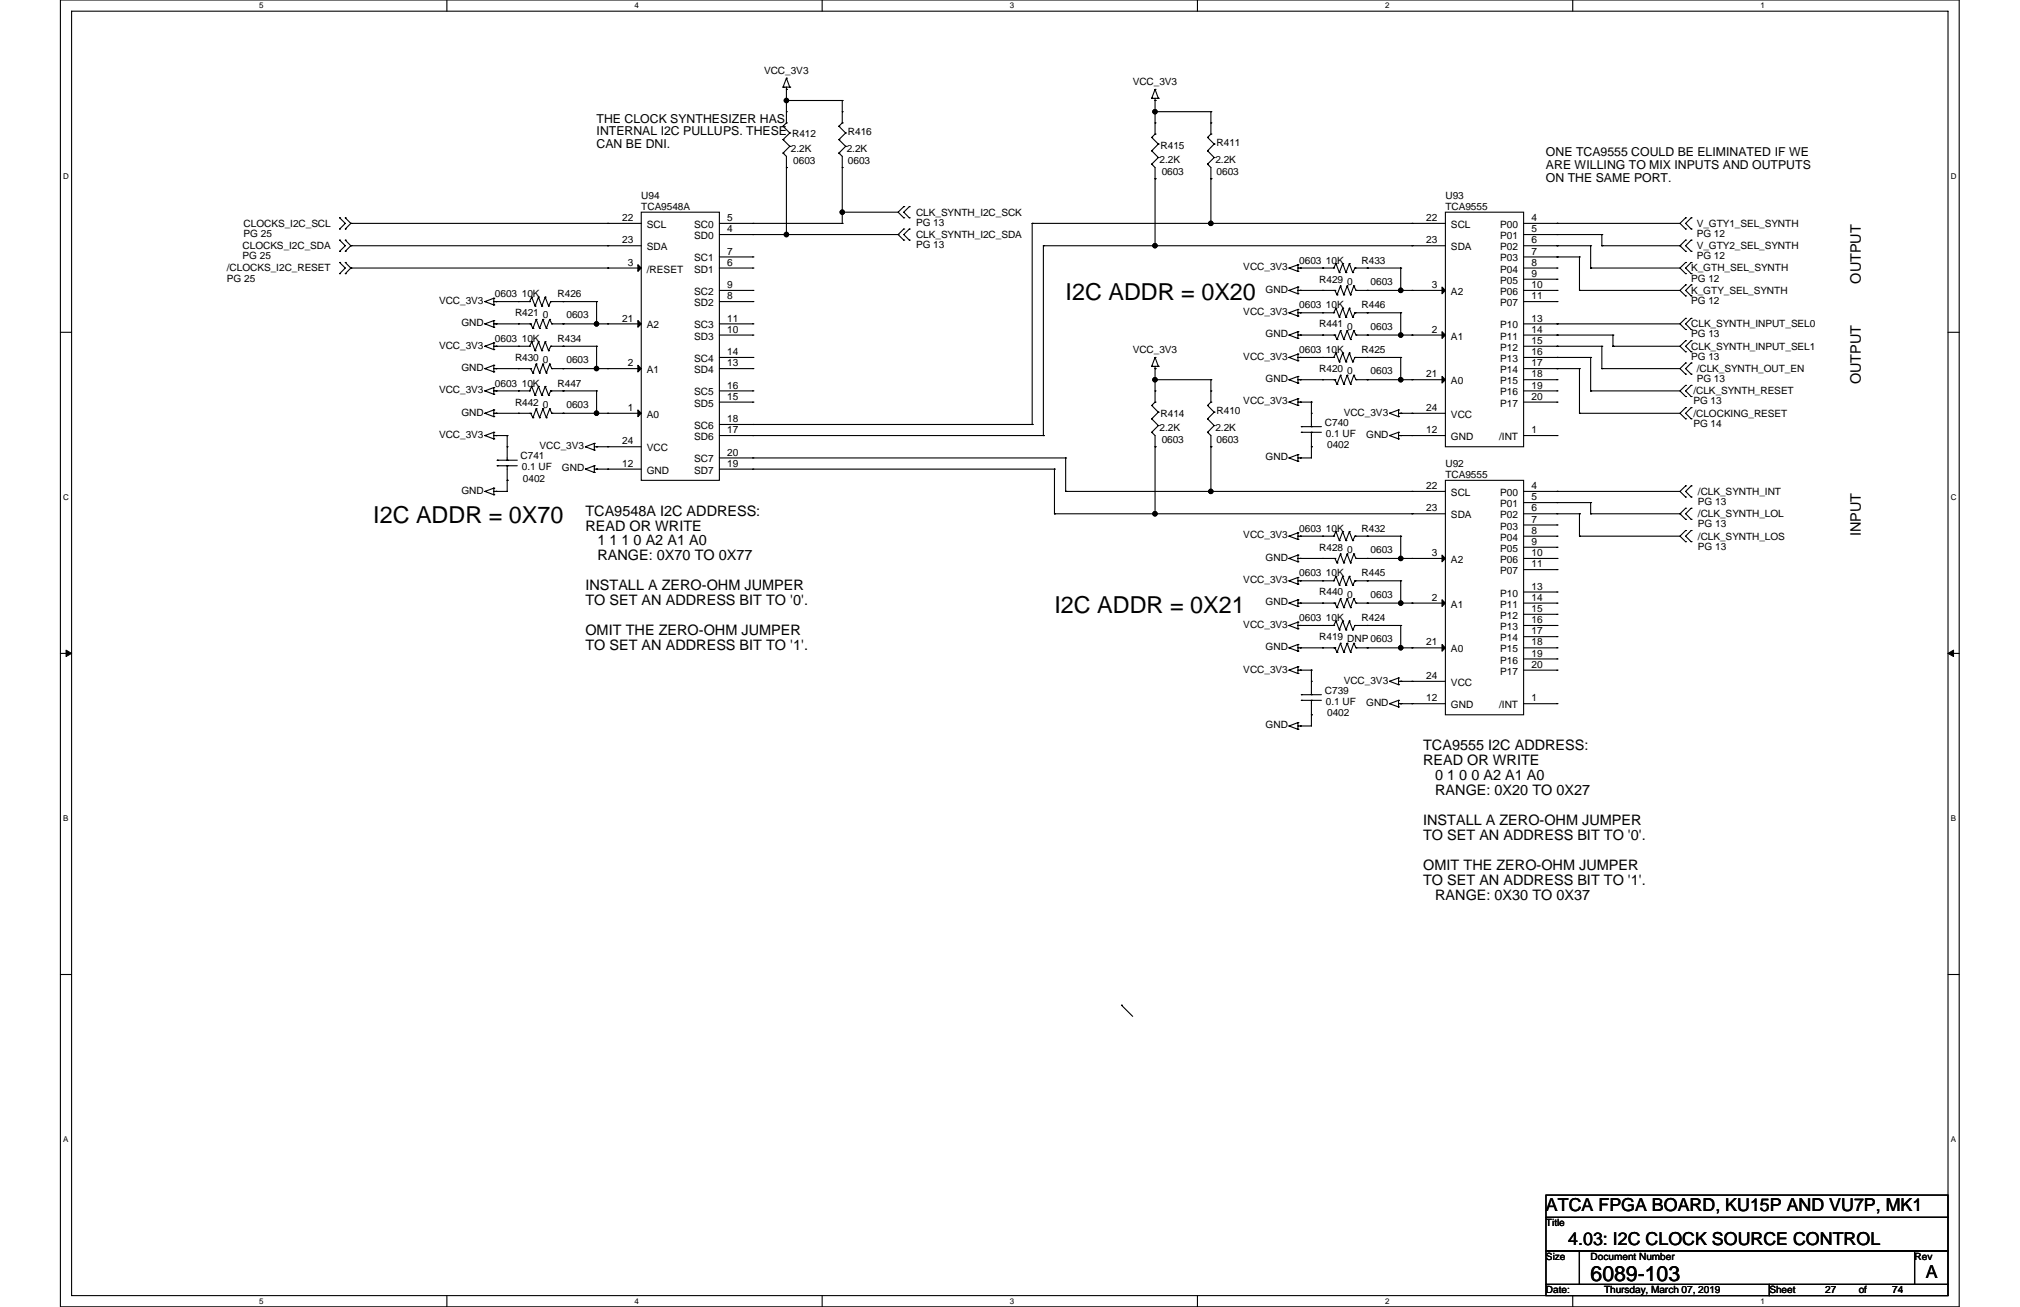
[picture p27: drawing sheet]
<svg xmlns="http://www.w3.org/2000/svg" width="432mm" height="279mm" viewBox="0 0 432 279" stroke-linecap="round" stroke-linejoin="round" font-family="sans-serif">
<defs><g id="words">
<g font-size="5">
<text x="227.8" y="64.2">I2C ADDR = 0X20</text>
<text x="79.8" y="111.9">I2C ADDR = 0X70</text>
<text x="225.4" y="131">I2C ADDR = 0X21</text>
</g>
<text font-size="4.5" x="340" y="273.9">6089-103</text>
<g font-size="3.8">
<text x="330.5" y="258.9">ATCA FPGA BOARD, KU15P AND VU7P, MK1</text>
<text x="335.2" y="266.1">4.03: I2C CLOCK SOURCE CONTROL</text>
<text x="411.6" y="273.2">A</text>
</g>
<g font-size="3.1">
<text x="397.8" y="60.6" transform="rotate(-90 397.8 60.6)">OUTPUT</text>
<text x="397.8" y="82.1" transform="rotate(-90 397.8 82.1)">OUTPUT</text>
<text x="125.1" y="110.2">TCA9548A I2C ADDRESS:</text>
<text x="125.1" y="113.4">READ OR WRITE</text>
<text x="127.7" y="116.6">1 1 1 0 A2 A1 A0</text>
<text x="127.7" y="119.8">RANGE: 0X70 TO 0X77</text>
<text x="397.8" y="114.6" transform="rotate(-90 397.8 114.6)">INPUT</text>
<text x="125.1" y="126.2">INSTALL A ZERO-OHM JUMPER</text>
<text x="125.1" y="129.4">TO SET AN ADDRESS BIT TO '0'.</text>
<text x="125.1" y="135.8">OMIT THE ZERO-OHM JUMPER</text>
<text x="125.1" y="139">TO SET AN ADDRESS BIT TO '1'.</text>
<text x="304.2" y="160.4">TCA9555 I2C ADDRESS:</text>
<text x="304.2" y="163.6">READ OR WRITE</text>
<text x="306.8" y="166.8">0 1 0 0 A2 A1 A0</text>
<text x="306.8" y="169.9">RANGE: 0X20 TO 0X27</text>
<text x="304.2" y="176.3">INSTALL A ZERO-OHM JUMPER</text>
<text x="304.2" y="179.5">TO SET AN ADDRESS BIT TO '0'.</text>
<text x="304.2" y="185.9">OMIT THE ZERO-OHM JUMPER</text>
<text x="304.2" y="189.1">TO SET AN ADDRESS BIT TO '1'.</text>
<text x="306.8" y="192.3">RANGE: 0X30 TO 0X37</text>
</g>
<g font-size="2.6">
<text x="127.5" y="26.2">THE CLOCK SYNTHESIZER HAS</text>
<text x="127.5" y="28.9">INTERNAL I2C PULLUPS. THESE</text>
<text x="127.5" y="31.6">CAN BE DNI.</text>
<text x="330.5" y="33.4">ONE TCA9555 COULD BE ELIMINATED IF WE</text>
<text x="330.5" y="36.1">ARE WILLING TO MIX INPUTS AND OUTPUTS</text>
<text x="330.5" y="38.8">ON THE SAME PORT.</text>
</g>
<g font-size="2.2">
<text x="133" y="47.2">22</text>
<text x="155.4" y="47.2">5</text>
<text x="304.9" y="47.2">22</text>
<text x="327.4" y="47.2">4</text>
<text x="133" y="52">23</text>
<text x="138.3" y="53.5">SDA</text>
<text x="138.3" y="48.7">SCL</text>
<text x="148.4" y="51.1">SD0</text>
<text x="148.4" y="48.7">SC0</text>
<text x="155.4" y="49.6">4</text>
<text x="304.9" y="52">23</text>
<text x="310.2" y="53.5">SDA</text>
<text x="310.2" y="48.7">SCL</text>
<text x="320.7" y="51.1">P01</text>
<text x="320.7" y="48.7">P00</text>
<text x="320.7" y="53.5">P02</text>
<text x="327.4" y="49.6">5</text>
<text x="327.4" y="52">6</text>
<text x="134.2" y="56.8">3</text>
<text x="138.3" y="58.3">/RESET</text>
<text x="148.4" y="58.3">SD1</text>
<text x="148.4" y="55.9">SC1</text>
<text x="155.4" y="56.8">6</text>
<text x="155.4" y="54.4">7</text>
<text x="320.7" y="55.9">P03</text>
<text x="320.7" y="58.3">P04</text>
<text x="327.4" y="54.4">7</text>
<text x="327.4" y="59.2">9</text>
<text x="327.4" y="56.8">8</text>
<text x="148.4" y="65.4">SD2</text>
<text x="148.4" y="63.1">SC2</text>
<text x="155.4" y="64">8</text>
<text x="155.4" y="61.6">9</text>
<text x="306.1" y="61.6">3</text>
<text x="310.2" y="63.1">A2</text>
<text x="320.7" y="60.7">P05</text>
<text x="320.7" y="65.4">P07</text>
<text x="320.7" y="63.1">P06</text>
<text x="327.4" y="64">11</text>
<text x="327.4" y="61.6">10</text>
<text x="133" y="68.7">21</text>
<text x="138.3" y="70.2">A2</text>
<text x="148.4" y="70.2">SC3</text>
<text x="155.4" y="71.1">10</text>
<text x="155.4" y="68.7">11</text>
<text x="306.1" y="71.1">2</text>
<text x="320.7" y="70.2">P10</text>
<text x="327.4" y="71.1">14</text>
<text x="327.4" y="68.7">13</text>
<text x="148.4" y="72.6">SD3</text>
<text x="148.4" y="77.4">SC4</text>
<text x="155.4" y="75.9">14</text>
<text x="310.2" y="72.6">A1</text>
<text x="320.7" y="72.6">P11</text>
<text x="320.7" y="77.4">P13</text>
<text x="320.7" y="75">P12</text>
<text x="327.4" y="75.9">16</text>
<text x="327.4" y="73.5">15</text>
<text x="134.2" y="78.3">2</text>
<text x="138.3" y="79.8">A1</text>
<text x="148.4" y="79.8">SD4</text>
<text x="155.4" y="78.3">13</text>
<text x="155.4" y="83.1">16</text>
<text x="304.9" y="80.7">21</text>
<text x="310.2" y="82.1">A0</text>
<text x="320.7" y="82.1">P15</text>
<text x="320.7" y="79.8">P14</text>
<text x="327.4" y="80.7">18</text>
<text x="327.4" y="78.3">17</text>
<text x="327.4" y="83.1">19</text>
<text x="134.2" y="87.8">1</text>
<text x="138.3" y="89.3">A0</text>
<text x="148.4" y="86.9">SD5</text>
<text x="148.4" y="84.5">SC5</text>
<text x="155.4" y="85.4">15</text>
<text x="304.9" y="87.8">24</text>
<text x="310.2" y="89.3">VCC</text>
<text x="320.7" y="86.9">P17</text>
<text x="320.7" y="84.5">P16</text>
<text x="327.4" y="85.4">20</text>
<text x="133" y="95">24</text>
<text x="148.4" y="94.1">SD6</text>
<text x="148.4" y="91.7">SC6</text>
<text x="155.4" y="92.6">17</text>
<text x="155.4" y="90.2">18</text>
<text x="304.9" y="92.6">12</text>
<text x="310.2" y="94.1">GND</text>
<text x="320.4" y="94.1">/INT</text>
<text x="327.4" y="92.6">1</text>
<text x="133" y="99.8">12</text>
<text x="138.3" y="96.5">VCC</text>
<text x="138.3" y="101.3">GND</text>
<text x="148.4" y="101.3">SD7</text>
<text x="148.4" y="98.9">SC7</text>
<text x="155.4" y="99.8">19</text>
<text x="155.4" y="97.4">20</text>
<text x="304.9" y="104.5">22</text>
<text x="310.2" y="106">SCL</text>
<text x="320.7" y="106">P00</text>
<text x="327.4" y="106.9">5</text>
<text x="327.4" y="104.5">4</text>
<text x="304.9" y="109.3">23</text>
<text x="310.2" y="110.8">SDA</text>
<text x="320.7" y="108.4">P01</text>
<text x="320.7" y="113.2">P03</text>
<text x="320.7" y="110.8">P02</text>
<text x="327.4" y="111.7">7</text>
<text x="327.4" y="109.3">6</text>
<text x="306.1" y="118.9">3</text>
<text x="320.7" y="118">P05</text>
<text x="320.7" y="115.6">P04</text>
<text x="327.4" y="116.5">9</text>
<text x="327.4" y="114.1">8</text>
<text x="327.4" y="118.9">10</text>
<text x="310.2" y="120.4">A2</text>
<text x="320.7" y="122.7">P07</text>
<text x="320.7" y="120.4">P06</text>
<text x="327.4" y="121.3">11</text>
<text x="306.1" y="128.4">2</text>
<text x="310.2" y="129.9">A1</text>
<text x="320.7" y="129.9">P11</text>
<text x="320.7" y="127.5">P10</text>
<text x="327.4" y="128.4">14</text>
<text x="327.4" y="126">13</text>
<text x="327.4" y="130.8">15</text>
<text x="304.9" y="138">21</text>
<text x="320.7" y="134.7">P13</text>
<text x="320.7" y="132.3">P12</text>
<text x="320.7" y="137.1">P14</text>
<text x="327.4" y="133.2">16</text>
<text x="327.4" y="138">18</text>
<text x="327.4" y="135.6">17</text>
<text x="310.2" y="139.5">A0</text>
<text x="320.7" y="139.5">P15</text>
<text x="320.7" y="141.8">P16</text>
<text x="327.4" y="142.7">20</text>
<text x="327.4" y="140.4">19</text>
<text x="304.9" y="145.1">24</text>
<text x="304.9" y="149.9">12</text>
<text x="310.2" y="146.6">VCC</text>
<text x="320.7" y="144.2">P17</text>
<text x="327.4" y="149.9">1</text>
<text x="310.2" y="151.4">GND</text>
<text x="320.4" y="151.4">/INT</text>
</g>
<g font-size="2.1">
<text x="163.3" y="15.8">VCC_3V3</text>
<text x="242.1" y="18.2">VCC_3V3</text>
<text x="169.3" y="29.4">R412</text>
<text x="181.3" y="28.9">R416</text>
<text x="169.1" y="32.5">2.2K</text>
<text x="169.5" y="35.1">0603</text>
<text x="181" y="32.5">2.2K</text>
<text x="181.3" y="35.1">0603</text>
<text x="247.9" y="34.9">2.2K</text>
<text x="248.1" y="31.8">R415</text>
<text x="259.8" y="34.9">2.2K</text>
<text x="260" y="31.3">R411</text>
<text x="248.3" y="37.5">0603</text>
<text x="260" y="37.5">0603</text>
<text x="137.1" y="42.5">U94</text>
<text x="137.1" y="44.9">TCA9548A</text>
<text x="195.8" y="46.1">CLK_SYNTH_I2C_SCK</text>
<text x="309" y="42.5">U93</text>
<text x="309" y="44.9">TCA9555</text>
<text x="51.8" y="53.3">CLOCKS_I2C_SDA</text>
<text x="52.1" y="48.5">CLOCKS_I2C_SCL</text>
<text x="52.1" y="50.6">PG 25</text>
<text x="195.8" y="50.9">CLK_SYNTH_I2C_SDA</text>
<text x="195.8" y="53">PG 13</text>
<text x="195.8" y="48.3">PG 13</text>
<text x="362.7" y="48.5">V_GTY1_SEL_SYNTH</text>
<text x="362.7" y="50.6">PG 12</text>
<text x="362.7" y="53.3">V_GTY2_SEL_SYNTH</text>
<text x="48.5" y="58">/CLOCKS_I2C_RESET</text>
<text x="51.8" y="55.4">PG 25</text>
<text x="265.8" y="57.8">VCC_3V3</text>
<text x="277.7" y="56.4">0603</text>
<text x="283.4" y="56.4">10K</text>
<text x="291.1" y="56.4">R433</text>
<text x="361.5" y="58">K_GTH_SEL_SYNTH</text>
<text x="362.7" y="55.4">PG 12</text>
<text x="48.5" y="60.2">PG 25</text>
<text x="93.9" y="65">VCC_3V3</text>
<text x="105.8" y="63.5">0603</text>
<text x="111.5" y="63.5">10K</text>
<text x="119.2" y="63.5">R426</text>
<text x="270.5" y="62.6">GND</text>
<text x="277.7" y="65.9">0603</text>
<text x="282" y="60.4">R429</text>
<text x="283.4" y="65.9">10K</text>
<text x="288" y="60.9">0</text>
<text x="291.1" y="65.9">R446</text>
<text x="293" y="60.9">0603</text>
<text x="361.5" y="60.2">PG 12</text>
<text x="361.5" y="62.8">K_GTY_SEL_SYNTH</text>
<text x="361.5" y="65">PG 12</text>
<text x="98.6" y="69.7">GND</text>
<text x="110.1" y="67.6">R421</text>
<text x="116.1" y="68.1">0</text>
<text x="121.1" y="68.1">0603</text>
<text x="265.8" y="67.4">VCC_3V3</text>
<text x="282" y="70">R441</text>
<text x="288" y="70.5">0</text>
<text x="293" y="70.5">0603</text>
<text x="361.5" y="70">CLK_SYNTH_INPUT_SEL0</text>
<text x="93.9" y="74.5">VCC_3V3</text>
<text x="105.8" y="73.1">0603</text>
<text x="110.1" y="77.1">R430</text>
<text x="111.5" y="73.1">10K</text>
<text x="116.1" y="77.6">0</text>
<text x="119.2" y="73.1">R434</text>
<text x="121.1" y="77.6">0603</text>
<text x="242.1" y="75.5">VCC_3V3</text>
<text x="265.8" y="76.9">VCC_3V3</text>
<text x="270.5" y="72.1">GND</text>
<text x="277.7" y="75.5">0603</text>
<text x="283.4" y="75.5">10K</text>
<text x="291.1" y="75.5">R425</text>
<text x="361.5" y="72.1">PG 13</text>
<text x="361.5" y="74.8">CLK_SYNTH_INPUT_SEL1</text>
<text x="361.5" y="76.9">PG 13</text>
<text x="98.6" y="79.3">GND</text>
<text x="105.8" y="82.6">0603</text>
<text x="111.5" y="82.6">10K</text>
<text x="119.2" y="82.6">R447</text>
<text x="270.5" y="81.7">GND</text>
<text x="282" y="79.5">R420</text>
<text x="288" y="80">0</text>
<text x="293" y="80">0603</text>
<text x="362.7" y="79.5">/CLK_SYNTH_OUT_EN</text>
<text x="362.7" y="81.7">PG 13</text>
<text x="93.9" y="84.1">VCC_3V3</text>
<text x="98.6" y="88.8">GND</text>
<text x="110.1" y="86.7">R442</text>
<text x="116.1" y="87.2">0</text>
<text x="121.1" y="87.2">0603</text>
<text x="248.1" y="89.1">R414</text>
<text x="260" y="88.6">R410</text>
<text x="265.8" y="86.4">VCC_3V3</text>
<text x="287.3" y="88.8">VCC_3V3</text>
<text x="362" y="84.3">/CLK_SYNTH_RESET</text>
<text x="362" y="86.4">PG 13</text>
<text x="362" y="89.1">/CLOCKING_RESET</text>
<text x="93.9" y="93.6">VCC_3V3</text>
<text x="247.9" y="92.2">2.2K</text>
<text x="248.3" y="94.8">0603</text>
<text x="259.8" y="92.2">2.2K</text>
<text x="260" y="94.8">0603</text>
<text x="283.2" y="91">C740</text>
<text x="283.4" y="93.4">0.1 UF</text>
<text x="283.7" y="95.8">0402</text>
<text x="292" y="93.6">GND</text>
<text x="362" y="91.2">PG 14</text>
<text x="111.3" y="98.1">C741</text>
<text x="111.5" y="100.5">0.1 UF</text>
<text x="115.3" y="96">VCC_3V3</text>
<text x="120.1" y="100.8">GND</text>
<text x="270.5" y="98.4">GND</text>
<text x="309" y="99.8">U92</text>
<text x="98.6" y="105.6">GND</text>
<text x="111.8" y="102.9">0402</text>
<text x="309" y="102.2">TCA9555</text>
<text x="362.9" y="105.8">/CLK_SYNTH_INT</text>
<text x="362.9" y="107.9">PG 13</text>
<text x="277.7" y="113.7">0603</text>
<text x="283.4" y="113.7">10K</text>
<text x="291.1" y="113.7">R432</text>
<text x="362.9" y="110.6">/CLK_SYNTH_LOL</text>
<text x="362.9" y="112.7">PG 13</text>
<text x="265.8" y="115.1">VCC_3V3</text>
<text x="270.5" y="119.9">GND</text>
<text x="282" y="117.7">R428</text>
<text x="288" y="118.2">0</text>
<text x="293" y="118.2">0603</text>
<text x="362.9" y="115.3">/CLK_SYNTH_LOS</text>
<text x="362.9" y="117.5">PG 13</text>
<text x="265.8" y="124.7">VCC_3V3</text>
<text x="277.7" y="123.2">0603</text>
<text x="283.4" y="123.2">10K</text>
<text x="291.1" y="123.2">R445</text>
<text x="270.5" y="129.4">GND</text>
<text x="282" y="127.3">R440</text>
<text x="288" y="127.8">0</text>
<text x="293" y="127.8">0603</text>
<text x="265.8" y="134.2">VCC_3V3</text>
<text x="277.7" y="132.8">0603</text>
<text x="282" y="136.8">R419 DNP 0603</text>
<text x="283.4" y="132.8">10K</text>
<text x="291.1" y="132.8">R424</text>
<text x="265.8" y="143.8">VCC_3V3</text>
<text x="270.5" y="139">GND</text>
<text x="283.2" y="148.3">C739</text>
<text x="287.3" y="146.1">VCC_3V3</text>
<text x="270.5" y="155.7">GND</text>
<text x="283.4" y="150.7">0.1 UF</text>
<text x="283.7" y="153.1">0402</text>
<text x="292" y="150.9">GND</text>
<text x="330.5" y="262.2">Title</text>
<text x="330.5" y="269.3">Size</text>
<text x="340" y="269.3">Document Number</text>
<text x="409.3" y="269.3">Rev</text>
<text x="330.5" y="276.5">Date:</text>
<text x="342.9" y="276.5">Thursday, March 07, 2019</text>
<text x="378.2" y="276.5">Sheet</text>
<text x="390.2" y="276.5">27</text>
<text x="397.3" y="276.5">of</text>
<text x="404.5" y="276.5">74</text>
</g>
<g font-size="1.7">
<text x="55.4" y="1.8">5</text>
<text x="135.6" y="1.8">4</text>
<text x="215.9" y="1.8">3</text>
<text x="296.1" y="1.8">2</text>
<text x="376.3" y="1.8">1</text>
<text x="13.5" y="38.2">D</text>
<text x="417" y="38.2">D</text>
<text x="13.5" y="106.9">C</text>
<text x="417" y="106.9">C</text>
<text x="13.5" y="175.5">B</text>
<text x="417" y="175.5">B</text>
<text x="13.5" y="244.2">A</text>
<text x="417" y="244.2">A</text>
<text x="55.4" y="278.7">5</text>
<text x="135.6" y="278.7">4</text>
<text x="215.9" y="278.7">3</text>
<text x="296.1" y="278.7">2</text>
<text x="376.3" y="278.7">1</text>
</g>
</g></defs>
<path d="M12.9 0h405.9v279.4h-405.9zM15.3 2.4h401.1v274.6h-401.1z" fill="none" stroke="#000" stroke-width=".23"/>
<g fill="#fff">
<path d="M55.4 .3h.9v1.8h-.9z"/>
<path d="M55.4 277.2h.9v1.9h-.9z"/>
</g>
<path d="M95.5 0v2.4M95.5 277v2.4" fill="none" stroke="#000" stroke-width=".23"/>
<g fill="#fff">
<path d="M135.6 .3h1v1.8h-1z"/>
<path d="M135.6 277.2h1v1.9h-1z"/>
</g>
<path d="M175.7 0v2.4M175.7 277v2.4" fill="none" stroke="#000" stroke-width=".23"/>
<g fill="#fff">
<path d="M215.9 .3h.9v1.8h-.9z"/>
<path d="M215.9 277.2h.9v1.9h-.9z"/>
</g>
<path d="M256 0v2.4M256 277v2.4" fill="none" stroke="#000" stroke-width=".23"/>
<g fill="#fff">
<path d="M296.1 .3h.9v1.8h-.9z"/>
<path d="M296.1 277.2h.9v1.9h-.9z"/>
</g>
<path d="M336.2 0v2.4M336.2 277v2.4" fill="none" stroke="#000" stroke-width=".23"/>
<g fill="#fff">
<path d="M376.3 .3h.9v1.8h-.9z"/>
<path d="M376.3 277.2h.9v1.9h-.9z"/>
<path d="M13.5 36.7h1.3v1.9h-1.3z"/>
<path d="M417 36.7h1.3v1.9h-1.3z"/>
<path d="M13.5 105.3h1.3v1.9h-1.3z"/>
<path d="M417 105.3h1.3v1.9h-1.3z"/>
</g>
<path d="M12.9 71h2.4M416.4 71h2.4" fill="none" stroke="#000" stroke-width=".23"/>
<g fill="#fff">
<path d="M13.5 174h1.1v1.9h-1.1z"/>
<path d="M417 174h1.1v1.9h-1.1z"/>
</g>
<path d="M12.9 139.7h2.4M416.4 139.7h2.4" fill="none" stroke="#000" stroke-width=".23"/>
<path d="M14.1 139v1.4l1.2-.7zM416.4 139.7l1.2 .7v-1.4z" fill="#000" stroke="#000" stroke-width=".21"/>
<g fill="#fff">
<path d="M13.5 242.6h1.1v1.9h-1.1z"/>
<path d="M417 242.6h1.1v1.9h-1.1z"/>
</g>
<g fill="none" stroke="#000" stroke-width=".23">
<path d="M167.4 18.6h.1M167.4 18.6h1.4M168.1 19.1h.1M168.1 16.7h.1M168.1 18.6v7.7M168.1 16.7l.7 1.9M168.1 16.7l-.7 1.9M168.8 18.6h.1M246.9 19.1h.1M246.9 19.1l.7 1.9M246.9 19.1l-.7 1.9M167.4 32.7h.1"/>
<path d="M167.4 29.8h.1M167.4 27h.1M167.4 32.7l.7 .7v16.7M167.4 29.8l1.4 1.5M167.4 27l1.4 1.4M168.1 35.8h.1M168.1 23.9h.1M168.1 26.3h.1M168.1 26.3l-.7 .7M168.1 21.5h.1M168.1 21.5h11.9M168.8 31.3h.1"/>
<path d="M168.8 28.4h.1M168.8 31.3l-1.4 1.4M168.8 28.4l-1.4 1.4M179.3 32.7h.1M179.3 29.8h.1M179.3 27h.1M179.3 32.7l.7 .7v14.4M179.3 29.8l1.5 1.5M179.3 27l1.5 1.4M180 35.8h.1M180 23.9h.1M180 26.3h.1"/>
<path d="M180 26.3l-.7 .7M180 21.5h.1M180 21.5v4.8M180.8 31.3h.1M180.8 28.4h.1M180.8 31.3l-1.5 1.4M180.8 28.4l-1.5 1.4M246.2 21h.1M246.2 21h1.4M246.2 35.1h.1M246.2 32.2h.1M246.2 29.4h.1"/>
<path d="M246.2 35.1l.7 .7v16.7M246.2 32.2l1.4 1.5M246.2 29.4l1.4 1.4M246.9 21.5h.1M246.9 21v7.7M246.9 28.7h.1M246.9 28.7l-.7 .7M246.9 38.2h.1M246.9 26.3h.1M246.9 23.9h.1M246.9 23.9h11.9M247.6 21h.1"/>
<path d="M247.6 33.7h.1M247.6 30.8h.1M247.6 33.7l-1.4 1.4M247.6 30.8l-1.4 1.4M258.1 35.1h.1M258.1 32.2h.1M258.1 29.4h.1M258.1 35.1l.7 .7v12M258.1 32.2l1.4 1.5M258.1 29.4l1.4 1.4M258.8 28.7h.1M258.8 38.2h.1"/>
<path d="M258.8 26.3h.1M258.8 23.9h.1M258.8 28.7l-.7 .7M258.8 23.9v4.8M259.5 33.7h.1M259.5 30.8h.1M259.5 33.7l-1.4 1.4M259.5 30.8l-1.4 1.4M72.6 49h.1M72.6 46.6h.1M72.6 53.7h.1M72.6 51.3h.1"/>
<path d="M72.6 58.5h.1M72.6 56.1h.1M72.6 46.6l1.2 1.2-1.2 1.2M72.6 51.3l1.2 1.2-1.2 1.2M72.6 56.1l1.2 1.2-1.2 1.2M73.8 46.6h.1M73.8 49h.1M73.8 51.3h.1M73.8 53.7h.1M73.8 56.1h.1M73.8 58.5h.1M73.8 46.6l1.2 1.2"/>
<path d="M73.8 51.3l1.2 1.2M73.8 56.1l1.2 1.2M75 47.8h.1M75 52.5h.1M75 47.8h62.1M75 47.8l-1.2 1.2M75 52.5l-1.2 1.2M75 57.3l-1.2 1.2M75 57.3h.1M75 57.3h62.1M129.9 52.5h.1M129.9 47.8h.1"/>
<path d="M129.9 57.3h.1M137.1 45.4h16.7v57.3h-16.7zM137.1 52.5h-62.1M153.8 57.3h7.2M153.8 50.1h38.2M153.8 54.9h7.2M153.8 47.8h26.2M161 50.1h.1M161 57.3h.1M161 47.8h.1M161 54.9h.1M168.1 50.1h.1"/>
<path d="M180 47.8h.1M180 45.4h.1M180 45.4h12M192 50.1l1.2 1.2M192 45.4l1.2 1.2M192 50.1h.1M193.2 49h.1M193.2 51.3h.1M193.2 44.2h.1M193.2 46.6h.1M193.2 49l-1.2 1.1M193.2 44.2l-1.2 1.2"/>
<path d="M194.4 51.3h.1M194.4 49h.1M194.4 46.6h.1M194.4 44.2h.1M194.4 49l-1.2 1.1 1.2 1.2M194.4 44.2l-1.2 1.2 1.2 1.2M220.6 47.8h.1M220.6 47.8h88.4M220.6 47.8v42.9M223 52.5h.1M223 52.5v40.6M246.9 52.5h.1"/>
<path d="M258.8 47.8h.1M275.5 57.3h.1M275.5 57.3l2 .7M277.5 56.6h.1M277.5 58h.1M277.5 56.6v1.4M277.5 56.6l-2 .7M277.9 57.3h.1M282.7 57.3h.1M285.1 57.3h.1M285.1 57.3h-7.6M285.6 56.3h.1"/>
<path d="M285.6 56.3l.7 2M285.6 56.3l-.5 1M286.3 58.3h.1M287 56.3h.1M287 56.3l.7 2M287 56.3l-.7 2M287.7 58.3h.1M288.4 56.3h.1M288.4 56.3l.8 2M288.4 56.3l-.7 2M289.2 58.3h.1M289.6 57.3h.1"/>
<path d="M289.6 57.3h9.8M289.6 57.3l-.4 1M292.3 57.3h.1M299.4 57.3h.1M299.4 57.3v4.8M301.8 52.5h.1M301.8 47.8h.1M309 45.4h16.7v50.1h-16.7zM309 52.5h-86M325.7 57.3h7.1M325.7 50.1h16.7M325.7 59.7h7.1"/>
<path d="M325.7 47.8h33.4M325.7 52.5h14.3M332.8 50.1h.1M332.8 54.9h.1M332.8 59.7h.1M332.8 47.8h.1M332.8 52.5h.1M332.8 57.3h.1M337.6 54.9h-11.9M337.6 54.9h.1M337.6 54.9v7.2M340 52.5h.1"/>
<path d="M340 57.3h.1M340 57.3h19.1M340 52.5v4.8M342.4 50.1h.1M342.4 52.5h.1M342.4 52.5h16.7M342.4 50.1v2.4M359.1 47.8l1.2 1.2M359.1 52.5l1.2 1.2M359.1 57.3l1.2 1.2M359.1 52.5h.1M360.3 46.6h.1"/>
<path d="M360.3 49h.1M360.3 51.3h.1M360.3 53.7h.1M360.3 56.1h.1M360.3 58.5h.1M360.3 46.6l-1.2 1.2M360.3 51.3l-1.2 1.2M360.3 56.1l-1.2 1.2M361.5 49h.1M361.5 46.6h.1M361.5 53.7h.1M361.5 51.3h.1"/>
<path d="M361.5 58.5h.1M361.5 56.1h.1M361.5 46.6l-1.2 1.2 1.2 1.2M361.5 51.3l-1.2 1.2 1.2 1.2M361.5 56.1l-1.2 1.2 1.2 1.2M103.7 64.5h.1M103.7 69.2h.1M103.7 74h.1M103.7 78.8h.1M103.7 64.5l1.9 .7M103.7 69.2l1.9 .8M103.7 74l1.9 .7"/>
<path d="M103.7 78.8l1.9 .7M105.6 63.8h.1M105.6 65.2h.1M105.6 68.5h.1M105.6 70h.1M105.6 73.3h.1M105.6 74.7h.1M105.6 78.1h.1M105.6 79.5h.1M105.6 63.8v1.4M105.6 68.5v1.5M105.6 73.3v1.4"/>
<path d="M105.6 78.1v1.4M105.6 64.5h7.6M105.6 63.8l-1.9 .7M105.6 69.2h7.8M105.6 68.5l-1.9 .7M105.6 74h7.6M105.6 73.3l-1.9 .7M105.6 78.1l-1.9 .7M106 64.5h.1M106 69.2h.1M106 74h.1M106 78.8h.1"/>
<path d="M110.8 69.2h.1M110.8 78.8h.1M110.8 74h.1M110.8 64.5h.1M113.2 74h.1M113.2 64.5h.1M113.4 69.2h.1M113.4 78.8h.1M113.4 78.8h-7.8M113.4 69.2l.5 1M113.4 78.8l.5 1M113.7 73.1h.1"/>
<path d="M113.7 63.5h.1M113.7 73.1l.7 1.9M113.7 73.1l-.5 .9M113.7 63.5l.7 1.9M113.7 63.5l-.5 1M113.9 79.8h.1M113.9 70.2h.1M114.4 75h.1M114.4 65.4h.1M114.6 68.3h.1M114.6 77.8h.1M114.6 68.3l-.7 1.9"/>
<path d="M114.6 68.3l.7 1.9M114.6 77.8l-.7 2M114.6 77.8l.7 2M115.1 73.1h.1M115.1 73.1l.7 1.9M115.1 73.1l-.7 1.9M115.1 63.5h.1M115.1 63.5l.7 1.9M115.1 63.5l-.7 1.9M115.3 70.2h.1M115.3 79.8h.1M115.8 75h.1"/>
<path d="M115.8 65.4h.1M116.1 68.3h.1M116.1 77.8h.1M116.1 68.3l-.8 1.9M116.1 68.3l.7 1.9M116.1 77.8l-.8 2M116.1 77.8l.7 2M116.5 73.1h.1M116.5 63.5h.1M116.5 73.1l.8 1.9M116.5 73.1l-.7 1.9M116.5 63.5l.8 1.9"/>
<path d="M116.5 63.5l-.7 1.9M116.8 70.2h.1M116.8 79.8h.1M117.3 75h.1M117.3 65.4h.1M117.5 77.8h.1M117.5 77.8l-.7 2M117.5 77.8l.5 1M117.5 68.3h.1M117.5 68.3l-.7 1.9M117.5 68.3l.5 .9M117.7 74h.1"/>
<path d="M117.7 74h9.8M117.7 74l-.4 1M117.7 64.5h.1M117.7 64.5h9.8M117.7 64.5l-.4 .9M118 69.2h.1M118 78.8h.1M118 69.2h19.1M118 78.8h19.1M120.4 69.2h.1M120.4 78.8h.1M120.4 74h.1"/>
<path d="M120.4 64.5h.1M127.5 69.2h.1M127.5 74h.1M127.5 78.8h.1M127.5 74v4.8M127.5 64.5h.1M127.5 64.5v4.7M129.9 78.8h.1M129.9 69.2h.1M153.8 64.5h7.2M153.8 69.2h7.2M153.8 78.8h7.2"/>
<path d="M153.8 62.1h7.2M153.8 71.6h7.2M153.8 76.4h7.2M161 64.5h.1M161 71.6h.1M161 78.8h.1M161 62.1h.1M161 69.2h.1M161 76.4h.1M246.2 78.3h.1M246.2 78.3h1.4M246.9 78.8h.1"/>
<path d="M246.9 76.4h.1M246.9 78.3v7.7M246.9 76.4l.7 1.9M246.9 76.4l-.7 1.9M247.6 78.3h.1M275.5 62.1h.1M275.5 66.9h.1M275.5 71.6h.1M275.5 76.4h.1M275.5 62.1l2 .7M275.5 66.9l2 .7M275.5 71.6l2 .7"/>
<path d="M275.5 76.4l2 .7M277.5 61.4h.1M277.5 62.8h.1M277.5 66.1h.1M277.5 67.6h.1M277.5 70.9h.1M277.5 72.3h.1M277.5 75.7h.1M277.5 77.1h.1M277.5 61.4v1.4M277.5 66.1v1.5M277.5 70.9v1.4"/>
<path d="M277.5 75.7v1.4M277.5 61.4l-2 .7M277.5 66.1l-2 .8M277.5 70.9l-2 .7M277.5 75.7l-2 .7M277.9 62.1h.1M277.9 66.9h.1M277.9 71.6h.1M277.9 76.4h.1M282.7 62.1h.1M282.7 71.6h.1M282.7 76.4h.1"/>
<path d="M282.7 66.9h.1M285.1 66.9h.1M285.1 76.4h.1M285.1 66.9h-7.6M285.1 76.4h-7.6M285.3 71.6h.1M285.3 71.6h-7.8M285.3 71.6l.5 1M285.3 62.1h.1M285.3 62.1h-7.8M285.3 62.1l.5 .9M285.6 65.9h.1"/>
<path d="M285.6 65.9l.7 1.9M285.6 65.9l-.5 1M285.6 75.5h.1M285.6 75.5l.7 1.9M285.6 75.5l-.5 .9M285.8 72.6h.1M285.8 63h.1M286.3 77.4h.1M286.3 67.8h.1M286.5 70.7h.1M286.5 70.7l-.7 1.9M286.5 70.7l.8 1.9"/>
<path d="M286.5 61.1h.1M286.5 61.1l-.7 1.9M286.5 61.1l.8 1.9M287 65.9h.1M287 65.9l.7 1.9M287 65.9l-.7 1.9M287 75.5h.1M287 75.5l.7 1.9M287 75.5l-.7 1.9M287.3 72.6h.1M287.3 63h.1M287.7 67.8h.1"/>
<path d="M287.7 77.4h.1M288 70.7h.1M288 70.7l-.7 1.9M288 70.7l.7 1.9M288 61.1h.1M288 61.1l-.7 1.9M288 61.1l.7 1.9M288.4 75.5h.1M288.4 65.9h.1M288.4 75.5l.8 1.9M288.4 75.5l-.7 1.9M288.4 65.9l.8 1.9"/>
<path d="M288.4 65.9l-.7 1.9M288.7 72.6h.1M288.7 63h.1M289.2 67.8h.1M289.2 77.4h.1M289.4 70.7h.1M289.4 70.7l-.7 1.9M289.4 70.7l.5 .9M289.4 61.1h.1M289.4 61.1l-.7 1.9M289.4 61.1l.5 1M289.6 66.9h.1"/>
<path d="M289.6 66.9l-.4 .9M289.6 76.4h.1M289.6 76.4l-.4 1M289.9 71.6h.1M289.9 62.1h19.1M289.9 71.6h19.1M289.9 62.1h.1M292.3 62.1h.1M292.3 71.6h.1M292.3 76.4h.1M292.3 66.9h.1M299.4 62.1h.1"/>
<path d="M299.4 66.9h.1M299.4 71.6h.1M299.4 76.4h.1M299.4 66.9h-9.8M299.4 76.4h-9.8M299.4 66.9v4.7M299.4 76.4v4.8M301.8 71.6h.1M301.8 62.1h.1M325.7 64.5h7.1M325.7 62.1h7.1M325.7 71.6h19.1"/>
<path d="M325.7 76.4h14.3M332.8 64.5h.1M332.8 71.6h.1M332.8 76.4h.1M332.8 62.1h.1M332.8 69.2h.1M332.8 74h.1M332.8 78.8h.1M337.6 78.8h-11.9M337.6 78.8h.1M337.6 62.1h.1M337.6 62.1h21.5"/>
<path d="M337.6 78.8v9.5M340 76.4h.1M340 76.4v7.2M342.4 74h-16.7M342.4 74h.1M342.4 78.8h.1M342.4 78.8h16.7M342.4 74v4.8M344.8 71.6h.1M344.8 74h.1M344.8 74h14.3M344.8 71.6v2.4"/>
<path d="M359.1 69.2h-33.4M359.1 62.1l1.2 1.2M359.1 78.8l1.2 1.2M359.1 69.2l1.2 1.2M359.1 74l1.2 1.2M360.3 60.9h.1M360.3 63.3h.1M360.3 77.6h.1M360.3 80h.1M360.3 68.1h.1M360.3 70.4h.1M360.3 72.8h.1"/>
<path d="M360.3 75.2h.1M360.3 60.9l-1.2 1.2M360.3 77.6l-1.2 1.2M360.3 68.1l-1.2 1.1M360.3 72.8l-1.2 1.2M361.5 63.3h.1M361.5 60.9h.1M361.5 80h.1M361.5 77.6h.1M361.5 70.4h.1M361.5 68.1h.1M361.5 75.2h.1"/>
<path d="M361.5 72.8h.1M361.5 60.9l-1.2 1.2 1.2 1.2M361.5 77.6l-1.2 1.2 1.2 1.2M361.5 68.1l-1.2 1.1 1.2 1.2M361.5 72.8l-1.2 1.2 1.2 1.2M103.7 83.6h.1M103.7 88.3h.1M103.7 93.1h.1M103.7 83.6l1.9 .7M103.7 88.3l1.9 .8M103.7 93.1l1.9 .7M105.6 82.8h.1"/>
<path d="M105.6 84.3h.1M105.6 87.6h.1M105.6 89.1h.1M105.6 93.8h.1M105.6 92.4h.1M105.6 82.8v1.5M105.6 87.6v1.5M105.6 92.4v1.4M105.6 83.6h7.6M105.6 82.8l-1.9 .8M105.6 88.3h7.8M105.6 87.6l-1.9 .7"/>
<path d="M105.6 92.4l-1.9 .7M106 83.6h.1M106 88.3h.1M106 93.1h.1M106.3 99.6h.1M106.3 98.4h.1M106.3 99.6h4.3M106.3 98.4h4.3M108.4 93.1h.1M108.4 93.1h-2.8M108.4 93.1v5.3M108.4 98.4h.1"/>
<path d="M108.4 99.6h.1M108.4 99.6v5.5h-2.8M108.4 95.5h.1M110.8 88.3h.1M110.8 83.6h.1M113.2 83.6h.1M113.4 88.3h.1M113.4 88.3l.5 1M113.7 82.6h.1M113.7 82.6l.7 1.9M113.7 82.6l-.5 1M113.9 89.3h.1"/>
<path d="M114.4 84.5h.1M114.6 87.4h.1M114.6 87.4l-.7 1.9M114.6 87.4l.7 1.9M115.1 82.6h.1M115.1 82.6l.7 1.9M115.1 82.6l-.7 1.9M115.3 89.3h.1M115.8 84.5h.1M116.1 87.4h.1M116.1 87.4l-.8 1.9M116.1 87.4l.7 1.9"/>
<path d="M116.5 82.6h.1M116.5 82.6l.8 1.9M116.5 82.6l-.7 1.9M116.8 89.3h.1M117.3 84.5h.1M117.5 87.4h.1M117.5 87.4l-.7 1.9M117.5 87.4l.5 .9M117.7 83.6h.1M117.7 83.6h9.8M117.7 83.6l-.4 .9M118 88.3h.1"/>
<path d="M118 88.3h19.1M120.4 88.3h.1M120.4 83.6h.1M125.1 95.5h.1M125.1 95.5l1.9 .7M127 96.2h.1M127 94.8h.1M127 99.6h.1M127 94.8v1.4M127 99.6v1.4M127 94.8l-1.9 .7M127 99.6l-1.9 .7"/>
<path d="M127.5 95.5h.1M127.5 83.6h.1M127.5 88.3h.1M127.5 83.6v4.7M129.9 88.3h.1M129.9 95.5h.1M137.1 95.5h-10.1M153.8 83.6h7.2M153.8 86h7.2M153.8 90.7h66.8M161 86h.1M161 93.1h.1"/>
<path d="M161 83.6h.1M161 90.7h.1M161 97.9h.1M220.6 90.7h.1M223 93.1h.1M223 93.1h-69.2M227.8 97.9h.1M227.8 97.9h-74M227.8 97.9v7.2M246.2 92.4h.1M246.2 89.5h.1M246.2 86.7h.1"/>
<path d="M246.2 92.4l.7 .7v16.7M246.2 89.5l1.4 1.5M246.2 86.7l1.4 1.4M246.9 81.2h.1M246.9 81.2h11.9M246.9 86h.1M246.9 86l-.7 .7M246.9 95.5h.1M246.9 83.6h.1M247.6 91h.1M247.6 88.1h.1M247.6 91l-1.4 1.4"/>
<path d="M247.6 88.1l-1.4 1.4M258.1 92.4h.1M258.1 89.5h.1M258.1 86.7h.1M258.1 92.4l.7 .7v12M258.1 89.5l1.4 1.5M258.1 86.7l1.4 1.4M258.8 86h.1M258.8 86l-.7 .7M258.8 95.5h.1M258.8 83.6h.1M258.8 81.2h.1"/>
<path d="M258.8 81.2v4.8M259.5 91h.1M259.5 88.1h.1M259.5 91l-1.4 1.4M259.5 88.1l-1.4 1.4M275.5 81.2h.1M275.5 86h.1M275.5 97.9h.1M275.5 81.2l2 .7M275.5 86l2 .7M275.5 97.9l2 .7M277.5 80.5h.1"/>
<path d="M277.5 81.9h.1M277.5 86.7h.1M277.5 85.2h.1M277.5 97.2h.1M277.5 98.6h.1M277.5 80.5v1.4M277.5 85.2v1.5M277.5 97.2v1.4M277.5 80.5l-2 .7M277.5 85.2l-2 .8M277.5 97.2l-2 .7M277.9 81.2h.1"/>
<path d="M277.9 86h.1M277.9 97.9h.1M278.2 92.4h.1M278.2 91.2h.1M278.2 92.4h4.3M278.2 91.2h4.3M280.3 91.2h.1M280.3 92.4h.1M280.3 88.3h.1M280.3 95.5h.1M280.3 92.4v5.5h-2.8M280.3 86h.1"/>
<path d="M280.3 86h-2.8M280.3 86v5.2M282.7 81.2h.1M285.3 81.2h.1M285.3 81.2h-7.8M285.3 81.2l.5 .9M285.8 82.1h.1M286.5 80.2h.1M286.5 80.2l-.7 1.9M286.5 80.2l.8 1.9M287.3 82.1h.1M288 80.2h.1"/>
<path d="M288 80.2l-.7 1.9M288 80.2l.7 1.9M288.7 82.1h.1M289.4 80.2h.1M289.4 80.2l-.7 1.9M289.4 80.2l.5 1M289.9 81.2h19.1M289.9 81.2h.1M292.3 81.2h.1M297 88.3h.1M297 93.1h.1M297 88.3l2 .8"/>
<path d="M297 93.1l2 .7M299 89.1h.1M299 87.6h.1M299 93.8h.1M299 92.4h.1M299 87.6v1.5M299 92.4v1.4M299 87.6l-2 .7M299 92.4l-2 .7M299.4 88.3h.1M299.4 93.1h.1M299.4 81.2h.1"/>
<path d="M301.8 81.2h.1M301.8 88.3h.1M301.8 93.1h.1M309 88.3h-10M309 93.1h-10M325.7 83.6h7.1M325.7 93.1h7.1M325.7 81.2h7.1M325.7 86h7.1M332.8 81.2h.1M332.8 86h.1M332.8 83.6h.1"/>
<path d="M332.8 93.1h.1M337.6 88.3h.1M337.6 88.3h21.5M340 83.6h.1M340 83.6h19.1M359.1 83.6l1.2 1.2M359.1 88.3l1.2 1.2M360.3 82.4h.1M360.3 84.8h.1M360.3 87.1h.1M360.3 89.5h.1M360.3 82.4l-1.2 1.2"/>
<path d="M360.3 87.1l-1.2 1.2M361.5 84.8h.1M361.5 82.4h.1M361.5 89.5h.1M361.5 87.1h.1M361.5 82.4l-1.2 1.2 1.2 1.2M361.5 87.1l-1.2 1.2 1.2 1.2M103.7 105.1h.1M103.7 105.1l1.9 .7M105.6 104.4h.1M105.6 105.8h.1M105.6 104.4v1.4"/>
<path d="M105.6 104.4l-1.9 .7M106 105.1h.1M108.4 102.7h.1M125.1 100.3h.1M125.1 100.3l1.9 .7M127 101h.1M127 100.3h10.1M127.5 100.3h.1M129.9 100.3h.1M161 100.3h.1M225.4 109.8h.1M225.4 109.8h83.6"/>
<path d="M225.4 100.3h.1M225.4 100.3h-71.6M225.4 100.3v9.5M227.8 105.1h.1M227.8 105.1h81.2M246.9 109.8h.1M258.8 105.1h.1M275.5 114.6h.1M275.5 119.4h.1M275.5 114.6l2 .7M275.5 119.4l2 .7M277.5 113.9h.1"/>
<path d="M277.5 115.3h.1M277.5 118.7h.1M277.5 113.9v1.4M277.5 118.7v1.4M277.5 113.9l-2 .7M277.5 118.7l-2 .7M277.9 114.6h.1M277.9 119.4h.1M282.7 119.4h.1M282.7 114.6h.1M285.1 114.6h.1M285.1 114.6h-7.6"/>
<path d="M285.3 119.4h.1M285.3 119.4h-7.8M285.3 119.4l.5 .9M285.6 113.6h.1M285.6 113.6l.7 2M285.6 113.6l-.5 1M286.3 115.6h.1M286.5 118.4h.1M286.5 118.4l-.7 1.9M286.5 118.4l.8 1.9M287 113.6h.1M287 113.6l.7 2"/>
<path d="M287 113.6l-.7 2M287.7 115.6h.1M288 118.4h.1M288 118.4l-.7 1.9M288 118.4l.7 1.9M288.4 113.6h.1M288.4 113.6l.8 2M288.4 113.6l-.7 2M289.2 115.6h.1M289.4 118.4h.1M289.4 118.4l-.7 1.9M289.4 118.4l.5 1"/>
<path d="M289.6 114.6h.1M289.6 114.6h9.8M289.6 114.6l-.4 1M289.9 119.4h19.1M289.9 119.4h.1M292.3 119.4h.1M292.3 114.6h.1M299.4 114.6h.1M299.4 114.6v4.8M299.4 119.4h.1M301.8 109.8h.1M301.8 105.1h.1"/>
<path d="M301.8 119.4h.1M309 102.7h16.7v50.1h-16.7zM325.7 114.6h7.1M325.7 119.4h7.1M325.7 112.2h7.1M325.7 117h7.1M332.8 107.4h.1M332.8 112.2h.1M332.8 117h.1M332.8 105.1h.1M332.8 109.8h.1M332.8 114.6h.1"/>
<path d="M332.8 119.4h.1M337.6 109.8h.1M337.6 109.8h-11.9M337.6 114.6h.1M337.6 114.6h21.5M337.6 109.8v4.8M340 107.4h.1M340 107.4h-14.3M340 109.8h.1M340 109.8h19.1M340 107.4v2.4M359.1 105.1h-33.4"/>
<path d="M359.1 105.1l1.2 1.2M359.1 109.8l1.2 1.2M359.1 114.6l1.2 1.2M359.1 109.8h.1M360.3 103.9h.1M360.3 106.3h.1M360.3 108.6h.1M360.3 111h.1M360.3 113.4h.1M360.3 115.8h.1M360.3 103.9l-1.2 1.2M360.3 108.6l-1.2 1.2"/>
<path d="M360.3 113.4l-1.2 1.2M361.5 106.3h.1M361.5 103.9h.1M361.5 111h.1M361.5 108.6h.1M361.5 115.8h.1M361.5 113.4h.1M361.5 103.9l-1.2 1.2 1.2 1.2M361.5 108.6l-1.2 1.2 1.2 1.2M361.5 113.4l-1.2 1.2 1.2 1.2M275.5 124.2h.1M275.5 128.9h.1"/>
<path d="M275.5 133.7h.1M275.5 138.5h.1M275.5 124.2l2 .7M275.5 128.9l2 .7M275.5 133.7l2 .7M275.5 138.5l2 .7M277.5 120.1h.1M277.5 123.4h.1M277.5 124.9h.1M277.5 128.2h.1M277.5 129.6h.1M277.5 133h.1"/>
<path d="M277.5 134.4h.1M277.5 137.8h.1M277.5 139.2h.1M277.5 123.4v1.5M277.5 128.2v1.4M277.5 133v1.4M277.5 137.8v1.4M277.5 123.4l-2 .8M277.5 128.2l-2 .7M277.5 133l-2 .7M277.5 137.8l-2 .7M277.9 124.2h.1"/>
<path d="M277.9 128.9h.1M277.9 133.7h.1M277.9 138.5h.1M282.7 138.5h.1M282.7 128.9h.1M282.7 133.7h.1M282.7 124.2h.1M285.1 133.7h.1M285.1 124.2h.1M285.1 124.2h-7.6M285.1 133.7h-7.6M285.3 138.5h.1"/>
<path d="M285.3 138.5h-7.8M285.3 138.5l.5 .9M285.3 128.9h.1M285.3 128.9h-7.8M285.3 128.9l.5 1M285.6 132.8h.1M285.6 132.8l.7 1.9M285.6 132.8l-.5 .9M285.6 123.2h.1M285.6 123.2l.7 1.9M285.6 123.2l-.5 1M285.8 139.4h.1"/>
<path d="M285.8 129.9h.1M285.8 120.3h.1M286.3 125.1h.1M286.3 134.7h.1M286.5 137.5h.1M286.5 137.5l-.7 1.9M286.5 137.5l.8 1.9M286.5 128h.1M286.5 128l-.7 1.9M286.5 128l.8 1.9M287 123.2h.1M287 123.2l.7 1.9"/>
<path d="M287 123.2l-.7 1.9M287 132.8h.1M287 132.8l.7 1.9M287 132.8l-.7 1.9M287.3 139.4h.1M287.3 129.9h.1M287.3 120.3h.1M287.7 134.7h.1M287.7 125.1h.1M288 137.5h.1M288 137.5l-.7 1.9M288 137.5l.7 1.9"/>
<path d="M288 128h.1M288 128l-.7 1.9M288 128l.7 1.9M288.4 123.2h.1M288.4 123.2l.8 1.9M288.4 123.2l-.7 1.9M288.4 132.8h.1M288.4 132.8l.8 1.9M288.4 132.8l-.7 1.9M288.7 139.4h.1M288.7 129.9h.1M288.7 120.3h.1"/>
<path d="M289.2 125.1h.1M289.2 134.7h.1M289.4 137.5h.1M289.4 137.5l-.7 1.9M289.4 137.5l.5 1M289.4 128h.1M289.4 128l-.7 1.9M289.4 128l.5 .9M289.6 124.2h.1M289.6 124.2l-.4 .9M289.6 133.7h.1M289.6 133.7h9.8"/>
<path d="M289.6 133.7l-.4 1M289.9 138.5h.1M289.9 128.9h19.1M289.9 138.5h19.1M289.9 128.9h.1M292.3 138.5h.1M292.3 128.9h.1M292.3 133.7h.1M292.3 124.2h.1M299.4 124.2h.1M299.4 128.9h.1M299.4 133.7h.1"/>
<path d="M299.4 138.5h.1M299.4 124.2h-9.8M299.4 124.2v4.7M299.4 133.7v4.8M301.8 138.5h.1M301.8 128.9h.1M325.7 128.9h7.1M325.7 133.7h7.1M325.7 138.5h7.1M325.7 121.8h7.1M325.7 126.6h7.1M325.7 131.3h7.1"/>
<path d="M325.7 136.1h7.1M332.8 121.8h.1M332.8 128.9h.1M332.8 133.7h.1M332.8 138.5h.1M332.8 126.6h.1M332.8 131.3h.1M332.8 136.1h.1M275.5 143.3h.1M275.5 155.2h.1M275.5 143.3l2 .7M275.5 155.2l2 .7"/>
<path d="M277.5 144h.1M277.5 142.5h.1M277.5 154.5h.1M277.5 155.9h.1M277.5 142.5v1.5M277.5 154.5v1.4M277.5 142.5l-2 .8M277.5 154.5l-2 .7M277.9 143.3h.1M277.9 155.2h.1M278.2 149.7h.1M278.2 148.5h.1"/>
<path d="M278.2 149.7h4.3M278.2 148.5h4.3M280.3 148.5h.1M280.3 149.7h.1M280.3 145.6h.1M280.3 152.8h.1M280.3 149.7v5.5h-2.8M280.3 143.3h.1M280.3 143.3h-2.8M280.3 143.3v5.2M297 145.6h.1M297 150.4h.1"/>
<path d="M297 145.6l2 .8M297 150.4l2 .7M299 146.4h.1M299 144.9h.1M299 151.1h.1M299 149.7h.1M299 144.9v1.5M299 149.7v1.4M299 144.9l-2 .7M299 150.4h10M299 149.7l-2 .7M299.4 145.6h.1"/>
<path d="M299.4 150.4h.1M301.8 145.6h.1M301.8 150.4h.1M309 145.6h-10M325.7 143.3h7.1M325.7 150.4h7.1M325.7 140.9h7.1M332.8 143.3h.1M332.8 140.9h.1M332.8 150.4h.1M12.9 208.3h2.4M239.7 214.9h.1"/>
<path d="M239.7 214.9l2.4 2.4M416.4 208.3h2.4M330.5 255.5h85.9v4.7h-85.9zM330.5 260.2h85.9v7.2h-85.9zM330.5 267.4h7.1v7.2h-7.1zM330.5 274.6h47.7v2.4h-47.7zM337.6 267.4h71.7v7.2h-71.7zM378.2 274.6h38.2v2.4h-38.2zM409.3 267.4h7.1v7.2h-7.1z"/>
</g>
<g fill="#000" stroke="#000" stroke-width=".23">
<path d="M136.4 56.6l.7 .7-.7 .7z" fill-rule="evenodd"/>
<path d="M136.4 78.1l.7 .7-.7 .7z" fill-rule="evenodd"/>
<path d="M136.4 68.5l.7 .7-.7 .8z" fill-rule="evenodd"/>
<path d="M308.3 70.9l.7 .7-.7 .7z" fill-rule="evenodd"/>
<path d="M308.3 61.4l.7 .7-.7 .7z" fill-rule="evenodd"/>
<path d="M136.4 87.6l.7 .7-.7 .8z" fill-rule="evenodd"/>
<path d="M308.3 80.5l.7 .7-.7 .7z" fill-rule="evenodd"/>
<path d="M308.3 118.7l.7 .7-.7 .7z" fill-rule="evenodd"/>
<path d="M308.3 137.8l.7 .7-.7 .7z" fill-rule="evenodd"/>
<path d="M308.3 128.2l.7 .7-.7 .7z" fill-rule="evenodd"/>
<circle cx="168.1" cy="21.5" r=".47"/>
<circle cx="246.9" cy="23.9" r=".47"/>
<circle cx="168.1" cy="50.1" r=".47"/>
<circle cx="180" cy="45.4" r=".47"/>
<circle cx="246.9" cy="52.5" r=".47"/>
<circle cx="258.8" cy="47.8" r=".47"/>
<circle cx="127.5" cy="69.2" r=".47"/>
<circle cx="127.5" cy="78.8" r=".47"/>
<circle cx="299.4" cy="62.1" r=".47"/>
<circle cx="299.4" cy="71.6" r=".47"/>
<circle cx="127.5" cy="88.3" r=".47"/>
<circle cx="246.9" cy="81.2" r=".47"/>
<circle cx="299.4" cy="81.2" r=".47"/>
<circle cx="246.9" cy="109.8" r=".47"/>
<circle cx="258.8" cy="105.1" r=".47"/>
<circle cx="299.4" cy="119.4" r=".47"/>
<circle cx="299.4" cy="128.9" r=".47"/>
<circle cx="299.4" cy="138.5" r=".47"/>
</g>
<use href="#words"/>
</svg>
